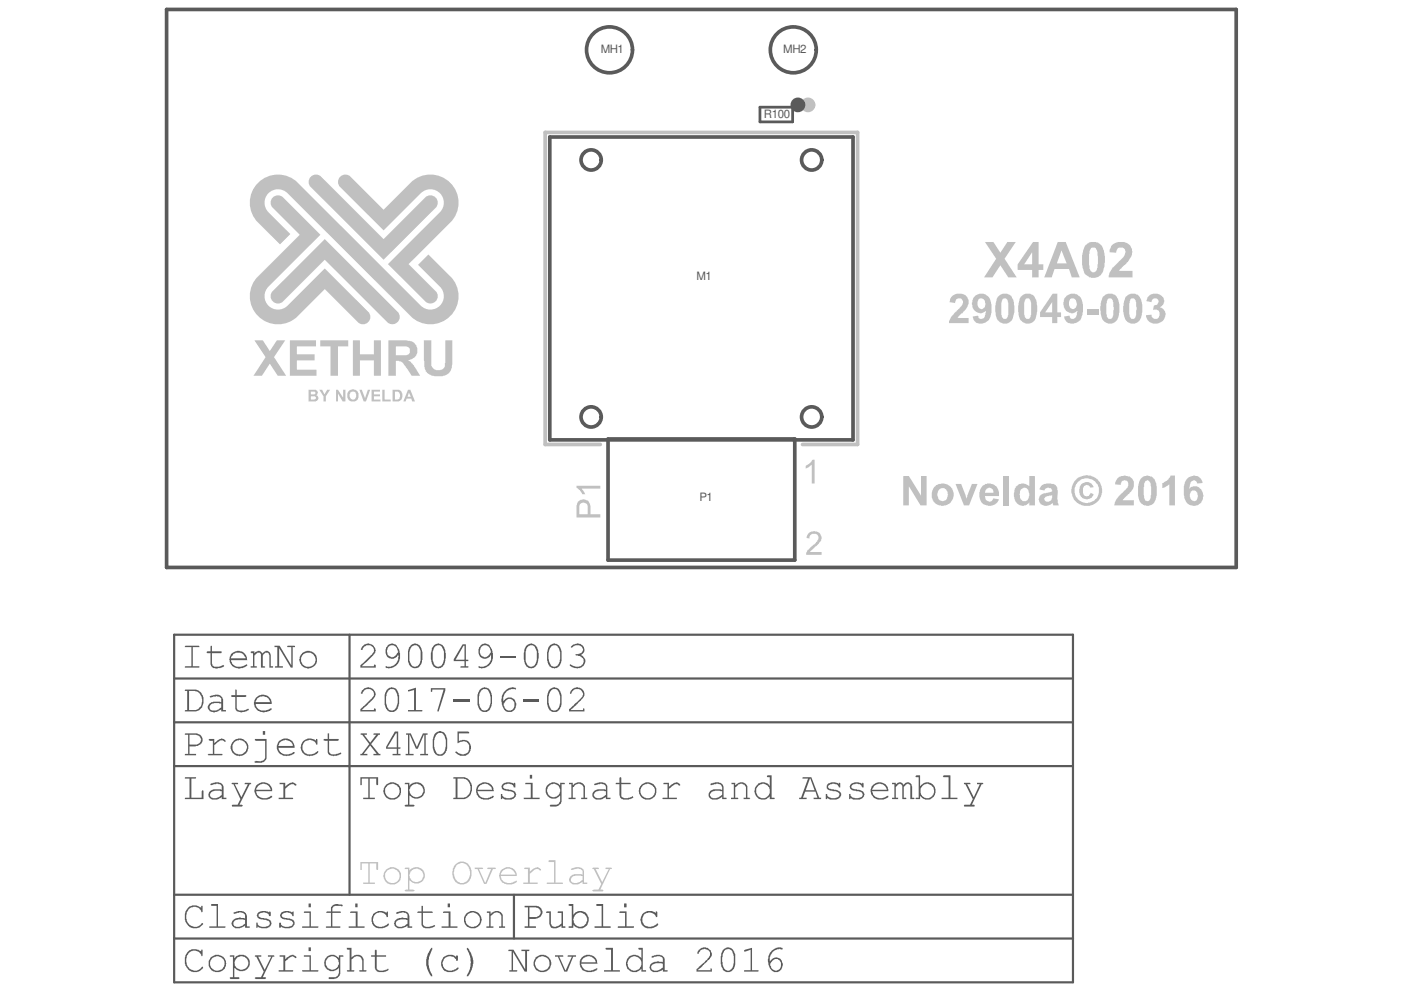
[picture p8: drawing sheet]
<svg xmlns="http://www.w3.org/2000/svg" width="297mm" height="210mm" viewBox="0 0 297 210" stroke-linecap="round" stroke-linejoin="round" font-family="sans-serif">
<defs><g id="words">
<g font-size="2.4" fill="#5a5a5a">
<text x="127.1" y="11.3">MH1</text>
<text x="165.7" y="11.3">MH2</text>
<text x="161.6" y="24.9">R100</text>
<text x="147.4" y="59.3">M1</text>
<text x="148" y="106.1">P1</text>
</g>
</g></defs>
<path d="M36.8 134.3h190.2v73.6h-190.2zM73.9 134.3v55M36.8 152.8h190.2M36.8 143.6h190.2M36.8 162.1h190.2M36.8 198.6h190.2M36.8 189.3h190.2M108.7 189.3v9.3" fill="none" stroke="#5a5a5a" stroke-width=".46"/>
<g fill="#5a5a5a">
<path d="M39.1 164.6l2.4-.1-.1 .2h-.9v4.1h2.2v-1.4l.1-.2h.2l.1 1.9h-4l.1-.3h.9v-4.1h-1z"/>
<path d="M49 165.7h1.4v.2h-.7l1.4 2.8 1.3-2.8h-.6v-.2h1.3v.2h-.3l-2.1 4.4 .7 .1v.2l-.2 .1h-2.1l-.1-.2 .2-.2h1.1l.6-1.2-1.5-3.2h-.3z"/>
<path d="M59.2 165.6h1.1v.9a1.77 1.77 0 0 1 1.9-.9 .44 .44 0 0 1 .4 .6h-.1a1.04 1.04 0 0 0-1.7 .3l-.5 .4v1.9h1.6l.1 .2-3 .1v-.3h.9v-2.9h-.7z"/>
<path d="M49.8 145.9l.3 .1v1.1l2 .1-.2 .3h-1.8v2.3a1.14 1.14 0 0 0 1.7 .4l.6-.3a.21 .21 0 0 1 .2 .3 .21 .21 0 0 1-.3 .1 1.95 1.95 0 0 1-2.4-.1l-.1-2.7-.9-.1 .1-.3h.8z"/>
<path d="M39.2 136.6l3 .1v.2h-1.4v4.1h1.4v.3h-3.1l.1-.3h1.3v-4.1h-1.4z"/>
<path d="M44.5 136.7h.3v1.1l2.1 .1-.1 .3h-2v2.3a1.05 1.05 0 0 0 1.4 .6l1.1-.4a.4 .4 0 0 1 0 .4 .4 .4 0 0 1-.4 .2h-.1a1.96 1.96 0 0 1-2.1-.2l-.2-.5v-2.4h-.7l-.1-.2 .1-.2h.7z"/>
<path d="M53 137.9l.8-.1v.4a.92 .92 0 0 1 .9-.5 .92 .92 0 0 1 .8 .6 1.08 1.08 0 0 1 1.6-.3l.2 .5v2.5h.5v.3h-.8v-2.6a.63 .63 0 0 0-.5-.6 .63 .63 0 0 0-.7 .3l-.2 .3v2.3h.4v.3h-.8v-2.6a.61 .61 0 0 0-.5-.6 .61 .61 0 0 0-.7 .4l-.2 .2v2.3h.5l.1 .2-1.4 .1v-.3h.5v-2.8h-.4z"/>
<path d="M58.1 136.6h1.1l2.4 4.2v-3.9h-.8l-.1-.2h1.7v.2h-.5v4.4h-.4l-2.4-4.2v3.9h.7v.3h-1.6l.1-.3h.4v-4.1h-.6z"/>
<path d="M76.3 155.2h1.3v.3h-.6l1.3 1.7 1.3-1.7h-.6l.1-.3h1.3v.3h-.3l-1.6 1.9 1.7 2.1h.3v.3h-1.5v-.3h.7l-1.4-1.8-1.4 1.8h.8v.3h-1.5v-.3h.3l1.6-2.1-1.5-1.9-.4-.1z"/>
<path d="M85.9 155.2h1l1.3 2.8 1.3-2.8h1v.3h-.4v4h.5v.3h-1.7l.1-.3h.8v-4l-1.4 2.9h-.4l-1.4-2.9v4h.9v.3h-1.7v-.3h.5v-4h-.4z"/>
<path d="M96.8 154.8l2.5 .1v.3h-2.2v1.6a1.87 1.87 0 0 1 2.2 .3l.1 .1a1.63 1.63 0 0 1 0 1.9v.1a1.95 1.95 0 0 1-3.1-.1l.4-.1 .2 .2a1.44 1.44 0 0 0 1.9 .1 1.56 1.56 0 0 0-.1-2.3l-.7-.1-1.2 .3z"/>
<path d="M76.5 146.1a1.67 1.67 0 0 1 1.8-.5 1.67 1.67 0 0 1 1.2 1.4 3.1 3.1 0 0 1-1.2 1.6l-1.8 1.6h2.6l.2-.3 .2 .1v.5h-3.3a1.26 1.26 0 0 1 .8-1.1l1.3-1.2a1.88 1.88 0 0 0 .8-1.6 1.31 1.31 0 0 0-1.3-.8 1.31 1.31 0 0 0-1.2 1l-.3-.1z"/>
<path d="M86.3 146l1.7-.5v4.7h1.3v.3h-3v-.3h1.3v-4.2l-1.1 .3h-.2z"/>
<path d="M91.2 145.6h3v.5l-1.4 4.4h-.3v-.2l1.3-4.4h-2.3v.4l-.3 .1z"/>
<path d="M95.9 148h3.5v.5h-3.5z"/>
<path d="M110.7 148h3.4v.5h-3.4z"/>
<path d="M121 145.9a1.53 1.53 0 0 1 1.8-.3 1.53 1.53 0 0 1 .7 1.8l-.6 .9-2.1 1.9h2.6v-.3h.1l.1 .6h-3.2v-.5l2.1-1.8a1.32 1.32 0 0 0 .5-2.1 1.33 1.33 0 0 0-2.2 .7h-.2v-.3z"/>
<path d="M76.6 136.7a1.58 1.58 0 0 1 2-.4 1.58 1.58 0 0 1 .8 1.8l-2.9 2.9h2.6l.2-.4 .2 .2v.5h-3.3a1.26 1.26 0 0 1 .8-1.2l1.3-1.2a1.88 1.88 0 0 0 .8-1.6 1.31 1.31 0 0 0-1.3-.8 1.31 1.31 0 0 0-1.2 1l-.3-.1z"/>
<path d="M44.5 165.8l.2-.1a2.27 2.27 0 0 1 2.5 .4l.1 2.7h.6v.3h-1v-.5a2.02 2.02 0 0 1-2.6 .3 1.2 1.2 0 0 1 0-1.3 1.2 1.2 0 0 1 1.1-.6l1.5 .1v-.6a.54 .54 0 0 0-.7-.6h-1a.48 .48 0 0 1-.8 0zM44.5 167.8a.89 .89 0 0 0 .4 1 .89 .89 0 0 0 1 0l.4-.1 .6-.5v-.8h-.3a2.18 2.18 0 0 0-2.1 .4z"/>
<path d="M54.1 166.3a1.91 1.91 0 0 1 2.1-.7 1.91 1.91 0 0 1 1.4 1.8h-3.4a.98 .98 0 0 0 .6 1.1 2.08 2.08 0 0 0 2.6-.1 .25 .25 0 0 1 .2 .3 .25 .25 0 0 1-.3 .2 2.68 2.68 0 0 1-3-.3 1.85 1.85 0 0 1-.2-2.3zM54.6 166.3l-.4 .8h3.1a1.56 1.56 0 0 0-1.1-1.2 1.56 1.56 0 0 0-1.6 .4z"/>
<path d="M39.1 146l2.1-.1a2.02 2.02 0 0 1 1.9 2.1v.5a1.98 1.98 0 0 1-1.9 2h-2.1l.1-.3h.4v-4h-.5zM40 146.2v4h1.2a1.92 1.92 0 0 0 1.6-1.6l-.1-.8a1.72 1.72 0 0 0-1.5-1.6z"/>
<path d="M44.3 147.4h.1a2.08 2.08 0 0 1 2.6 .1l.2 .5v2.2h.6v.3h-1v-.5a2.01 2.01 0 0 1-2.5 .4 1.09 1.09 0 0 1-.2-1.1 1.09 1.09 0 0 1 .9-.7h1.8v-.7a1.22 1.22 0 0 0-1.5-.5l-.7 .2h-.2zM44.6 149.1a.78 .78 0 0 0-.1 1 .78 .78 0 0 0 1 .2l.7-.2 .6-.4v-.8h-.3a2.48 2.48 0 0 0-1.9 .2z"/>
<path d="M54.1 147.7a1.92 1.92 0 0 1 2.1-.5 1.92 1.92 0 0 1 1.3 1.8h-3.5a1.89 1.89 0 0 0 3.1 .9h.2a.25 .25 0 0 1 .2 .2 .25 .25 0 0 1-.3 .2l-.1 .1a2.74 2.74 0 0 1-2.9-.4 1.78 1.78 0 0 1-.1-2.3zM54.4 147.8l-.4 .8h3.2a1.68 1.68 0 0 0-2.8-.8z"/>
<path d="M49 138.3l.1-.1a1.97 1.97 0 0 1 2.1-.3 1.97 1.97 0 0 1 1.1 1.8l-3.4 .1a1.58 1.58 0 0 0 2.3 1.2l.5-.1a.44 .44 0 0 1 .6-.2 2.17 2.17 0 0 1-2.3 .7 2.17 2.17 0 0 1-1.5-2zM49.3 138.5l-.4 .8h3a1.65 1.65 0 0 0-2.6-.8z"/>
<path d="M63.3 139.6a1.9 1.9 0 0 1 3.8 0 1.9 1.9 0 0 1-3.8 0zM63.7 139.6a1.55 1.55 0 0 0 3.1 0 1.55 1.55 0 0 0-3.1 0z"/>
<path d="M83.6 154.8h.6v3.3h.5l-.1 .3h-.4v1.1h.5v.3h-1.6v-.3h.8v-1.1h-2.2v-.4zM83.7 155.2l-1.7 2.9h1.9v-2.9z"/>
<path d="M92 155.2a1.42 1.42 0 0 1 1.6-.4 1.42 1.42 0 0 1 .9 1.4v2.4a1.44 1.44 0 0 1-1.5 1.3 1.44 1.44 0 0 1-1.4-1.5v-1.9zM92.4 155.3l-.5 .9-.1 1.5a2.06 2.06 0 0 0 1 1.9 1.22 1.22 0 0 0 1.4-1.4l.1-1.2a1.86 1.86 0 0 0-1-1.9h-.6z"/>
<path d="M81.9 145.9a1.38 1.38 0 0 1 1.4-.4 1.38 1.38 0 0 1 .9 1.1l.2 .5v1.9a1.68 1.68 0 0 1-1.7 1.6 1.76 1.76 0 0 1-1.3-1.9v-1.7zM82.2 146.1l-.4 .7-.1 1.7a2.06 2.06 0 0 0 1 1.8 1.35 1.35 0 0 0 1.3-1.3l.1-1.3a2.81 2.81 0 0 0-.8-1.9h-.7z"/>
<path d="M101.5 145.9a1.46 1.46 0 0 1 1.6-.3 1.46 1.46 0 0 1 .9 1.4l.1 2a1.68 1.68 0 0 1-1.8 1.6 1.76 1.76 0 0 1-1.3-1.9v-1.7zM101.8 146.1l-.4 .7-.1 1.7a1.86 1.86 0 0 0 1 1.8 1.35 1.35 0 0 0 1.4-1.3l.1-1.3a2.82 2.82 0 0 0-.9-1.9h-.7z"/>
<path d="M106.6 146.5a2.27 2.27 0 0 1 2.5-.9v.3a2.15 2.15 0 0 0-2.6 2.6 1.46 1.46 0 0 1 2-.7 1.46 1.46 0 0 1 .5 2.1 1.47 1.47 0 0 1-1.6 .7 1.47 1.47 0 0 1-1.1-1.4 3.7 3.7 0 0 1 .3-2.7zM107.1 148.2l-.1 .1a1.05 1.05 0 0 0-.2 1.3 1.08 1.08 0 0 0 1.3 .7 1.08 1.08 0 0 0 .7-1.3 1.05 1.05 0 0 0-.6-1 1.05 1.05 0 0 0-1.1 .2z"/>
<path d="M116.2 145.9a1.42 1.42 0 0 1 1.6-.4 1.42 1.42 0 0 1 .9 1.4v2.5a1.44 1.44 0 0 1-1.5 1.2 1.44 1.44 0 0 1-1.4-1.4l-.1-2zM116.6 146l-.3 .4-.3 1v1.1a2.06 2.06 0 0 0 1 1.8 1.52 1.52 0 0 0 1.5-1.5v-1.1a1.86 1.86 0 0 0-1-1.9h-.6z"/>
<path d="M82 136.6a1.4 1.4 0 0 1 2.3 .7 2.95 2.95 0 0 1-.7 3.7 2.5 2.5 0 0 1-2 .3 .22 .22 0 0 1 .1-.3 .22 .22 0 0 1 .3 .1 2.03 2.03 0 0 0 2.2-2.6 1.44 1.44 0 0 1-1.9 .7 1.44 1.44 0 0 1-.6-2zM82.2 136.8a1.34 1.34 0 0 0 .4 2.1 .98 .98 0 0 0 1.3-.5 .73 .73 0 0 0 .1-1.1 1.12 1.12 0 0 0-1.8-.5z"/>
<path d="M86.8 136.6a1.46 1.46 0 0 1 1.6-.3 1.46 1.46 0 0 1 .9 1.3v2.1a1.71 1.71 0 0 1-1.5 1.8 1.97 1.97 0 0 1-1.5-2.3v-1.4l.2-.8zM87.1 136.8l-.3 .4-.2 .7v1.3a1.62 1.62 0 0 0 1.2 1.9 1.62 1.62 0 0 0 1.2-1.9v-.8a1.78 1.78 0 0 0-.9-1.9h-.5z"/>
<path d="M91.7 136.6a1.38 1.38 0 0 1 1.5-.3 1.38 1.38 0 0 1 .9 1.1l.2 .8v1.1a2.03 2.03 0 0 1-1.4 2.1h-.1a1.53 1.53 0 0 1-1.5-1.7l-.1-1.6 .2-.9zM91.9 136.9l-.3 .9v1.4a1.67 1.67 0 0 0 .9 1.9 1.19 1.19 0 0 0 1.3-1.3l.1-1.4a2.23 2.23 0 0 0-.7-1.8l-.7-.1z"/>
<path d="M97.9 136.3h.7v3.3h.5l.1 .2-.6 .1v1.1h.5v.3l-1.7-.1 .1-.2h.8v-1.1h-2.3v-.4zM98.1 136.6l-1.7 3h1.9v-3z"/>
<path d="M101.6 136.6a1.4 1.4 0 0 1 2.4 .7 2.95 2.95 0 0 1-.7 3.7 2.5 2.5 0 0 1-2.1 .3 .22 .22 0 0 1 .1-.3 .22 .22 0 0 1 .3 .1 2.03 2.03 0 0 0 2.3-2.6 1.44 1.44 0 0 1-2 .7 1.44 1.44 0 0 1-.6-2zM101.8 136.8a1.4 1.4 0 0 0 .5 2.2 .96 .96 0 0 0 1.3-.7l.2-.2a1.3 1.3 0 0 0-1.7-1.5z"/>
</g>
<path d="M105.8 139h3.3" fill="none" stroke="#5a5a5a" stroke-width=".39"/>
<g fill="#5a5a5a">
<path d="M121 136.6a1.57 1.57 0 0 1 1.6-.4 1.57 1.57 0 0 1 1 1.3l-.2 .8-.5 .3a1.4 1.4 0 0 1 .6 2.3 2.16 2.16 0 0 1-3-.2l.2-.1a1.75 1.75 0 0 0 2.8-.4 1.3 1.3 0 0 0-1.3-1.5h-.3l-.1-.3 .7-.1a.85 .85 0 0 0 .9-.7 .85 .85 0 0 0-.7-1 1.56 1.56 0 0 0-1.7 .4h-.2z"/>
<path d="M39.7 192.2a1.94 1.94 0 0 1 2.6-.2l.3 .1v-.4h.3v1.3l-.2 .1a1.61 1.61 0 0 0-1.8-1.2 1.61 1.61 0 0 0-1.4 1.6v.9a1.77 1.77 0 0 0 1.3 1.7 1.77 1.77 0 0 0 2-.8 .25 .25 0 0 1 .2 .3 .25 .25 0 0 1-.3 .2 2.09 2.09 0 0 1-2.3 .5 2.09 2.09 0 0 1-1.3-2l.1-1.3z"/>
<path d="M44.6 191.4l1.5-.1v4.7h1.6l-.1 .3-3.4-.1 .1-.2h1.5v-4.3h-1.1z"/>
<path d="M54.6 193.1a2.32 2.32 0 0 1 2.3 0l.1-.2h.2l.1 .2v.7h-.3a1.17 1.17 0 0 0-1.5-.6 .55 .55 0 0 0-.7 .2 .55 .55 0 0 0 .2 .7l.5 .1a2.28 2.28 0 0 1 1.9 .8 1.1 1.1 0 0 1-1.3 1.4h-.8l-.8-.4-.1 .3h-.2v-1.1h.2a1.32 1.32 0 0 0 1.5 .9h.3a.94 .94 0 0 0 .9-.6v-.1a.67 .67 0 0 0-.7-.7l-.6-.1a1.71 1.71 0 0 1-1.4-.6l-.1-.3z"/>
<path d="M59.5 193.2a2.13 2.13 0 0 1 2.3-.1l.1-.2h.2v.9h-.2a1.31 1.31 0 0 0-1.1-.8 1.31 1.31 0 0 0-1.2 .8l.2 .3 .4 .1a2.67 2.67 0 0 1 1.9 .5 1.1 1.1 0 0 1 0 1.2 1.1 1.1 0 0 1-1.1 .5h-.8l-.7-.4v.2l-.3 .1-.1-1 .3-.1a1.47 1.47 0 0 0 2.3 .6h.1a.66 .66 0 0 0 .1-.7 .66 .66 0 0 0-.6-.4l-.2-.1a2.28 2.28 0 0 1-1.7-.6l-.1-.4z"/>
<path d="M70.2 191.7h.1a1.96 1.96 0 0 1 2.1-.2l.1 .2-.3 .1a2.02 2.02 0 0 0-1.8 .2l-.1 .9h1.7l.1 .3h-1.8v2.8h1.7v.3l-3.1-.1 .1-.2h1v-2.8h-1v-.2l1-.1v-.9z"/>
<path d="M78.9 193.5a2.14 2.14 0 0 1 2.9-.3l.1-.3 .2 .1v1h-.2a1.51 1.51 0 0 0-2-.8 1.51 1.51 0 0 0-.9 1.9 1.51 1.51 0 0 0 2 .9h.3l.9-.6a.66 .66 0 0 1-.7 .8 1.91 1.91 0 0 1-2.9-1.3v-.8z"/>
<path d="M89.2 191.7h.3v1.2l2.1 .1v.2h-2.1v2.3a1.1 1.1 0 0 0 1.5 .5l.8-.3 .1 .1a.31 .31 0 0 1 0 .3 .31 .31 0 0 1-.3 .1 2.32 2.32 0 0 1-2.1-.1l-.3-.4v-2.5h-.9l.1-.3h.8z"/>
<path d="M103 192.9h.8v.5a1.58 1.58 0 0 1 2.5 0l.1 2.6h.5v.3h-1.3v-.3h.5v-2.1a1.03 1.03 0 0 0-.9-.9 1.03 1.03 0 0 0-1.1 .7l-.3 .1v2.2h.6v.3h-1.5v-.3h.6v-2.8h-.5z"/>
<path d="M39.6 201.5a2.17 2.17 0 0 1 3-.2v-.3h.3v1.2l-.2 .1a1.61 1.61 0 0 0-1.8-1.1 1.61 1.61 0 0 0-1.4 1.5v1a1.77 1.77 0 0 0 1.3 1.7 1.77 1.77 0 0 0 2-.8l.1-.1 .1 .2a2.03 2.03 0 0 1-2.2 1 2.03 2.03 0 0 1-1.6-1.7l-.1-1.4z"/>
<path d="M53.9 202.2h1.4l-.1 .2h-.6l1.4 2.8 1.4-2.8h-.7v-.3l1.4 .1-.1 .2h-.3l-2.1 4.4h.6l.1 .2-.2 .2-2.2-.1 .1-.3h1.2l.6-1.2-1.6-3.2h-.3z"/>
<path d="M59.2 202.1h1.1v.9a1.94 1.94 0 0 1 1.9-.9l.2 .1a.24 .24 0 0 1 .3 .3 .24 .24 0 0 1-.4 .1l-.1-.1a.4 .4 0 0 0-.7 0h-.2l-1 .9v1.9h1.7v.2l-3 .1v-.3h.9v-2.9h-.7z"/>
<path d="M73.4 200.6h1v2a1.56 1.56 0 0 1 2.2-.2l.3 .5v2.4h.6l-.1 .3h-1.4l-.1-.2 .7-.1v-2.1a1.08 1.08 0 0 0-.8-.9 1.08 1.08 0 0 0-1.1 .5l-.3 .2v2.3h.6v.2l-1.5 .1v-.3h.5v-4.3h-.5z"/>
<path d="M79.3 201.1h.4v1h2v.3h-2v2.3a.96 .96 0 0 0 1.5 .6l.6-.1 .2-.2h.2v.3a2.48 2.48 0 0 1-2.6 .1l-.3-.5v-2.5h-.8v-.3h.8z"/>
<path d="M91.2 200.7l.3-.1-.1 .5a5 5 0 0 0 .1 5.3v.2h-.3l-.3-.6a3.9 3.9 0 0 1-.7-2.4v-.6a4.8 4.8 0 0 1 1-2.2z"/>
<path d="M93.7 202.6l.1-.1a2.22 2.22 0 0 1 2.7-.1l.1-.3h.2l.1 1.1a.25 .25 0 0 1-.4 .1 .25 .25 0 0 1 0-.4 1.58 1.58 0 0 0-2.8 .5 1.58 1.58 0 0 0 .7 1.7 1.58 1.58 0 0 0 1.8 0l.8-.4a.54 .54 0 0 1-.5 .7 2.41 2.41 0 0 1-2.8-.3 2.12 2.12 0 0 1 0-2.5z"/>
<path d="M98.9 200.6l.4 .3v.2a4.2 4.2 0 0 1-.2 5.4l-.3 .1v-.2a5.6 5.6 0 0 0 0-5.7z"/>
<path d="M107.5 201.1l1.1-.1 2.5 4.1v-3.9h-.8v-.2h1.7l-.1 .2h-.4v4.4h-.5l-2.5-4.2v3.9h.9v.2l-1.7 .1v-.3h.5v-4.1h-.7z"/>
<path d="M117.4 202.1l1.8 .1-.1 .2h-.8l1.3 2.9 1.4-2.9h-.9v-.2l1.8-.1v.3h-.6l-1.3 3.2h-.6l-1.4-3.2h-.6z"/>
<path d="M128.1 200.7l1.6-.1v4.7h1.5v.3h-3.4v-.3h1.5v-4.3h-1l-.2-.1z"/>
<path d="M147.8 201a1.6 1.6 0 0 1 1.8-.4 1.6 1.6 0 0 1 1 1.5l-.4 .7-1.9 1.9-.7 .5 2.7 .1v-.4h.2l.1 .7h-3.2v-.5l1.9-1.9a1.58 1.58 0 0 0 .7-2.1h-.1a1.3 1.3 0 0 0-2.2 .7h-.2v-.4z"/>
<path d="M157.4 201.1l1.7-.5v4.7h1.4l-.1 .3h-3v-.3h1.4v-4.3l-1.1 .3h-.3z"/>
<path d="M44.1 156.5l1.2-.1 .1 .8a1.57 1.57 0 0 1 2.1-.7l.3 .4a.35 .35 0 0 1-.4 0 .35 .35 0 0 1-.2-.2 1.48 1.48 0 0 0-1.5 .6l-.4 .3v1.9h1.7l.1 .2-3.1 .1v-.3h1v-2.7h-.7z"/>
<path d="M64.1 156.9l.1-.1a2.03 2.03 0 0 1 2.7 0v-.4h.2l.1 1.1h-.2a1.54 1.54 0 0 0-2.8-.3 1.54 1.54 0 0 0 1.4 2.4l.8-.1 .8-.6 .2 .1a1.7 1.7 0 0 1-1.3 .9 2.1 2.1 0 0 1-2.1-.6v-.1a1.8 1.8 0 0 1 .1-2.3z"/>
<path d="M69.3 155.2h.3v1.2l2.1 .1v.2l-.2 .1h-1.9v2.2a1 1 0 0 0 1.5 .5l.9-.3a.21 .21 0 0 1 .2 .3 .21 .21 0 0 1-.3 .1 2.65 2.65 0 0 1-2.3 .1l-.3-.5v-2.4l-.9-.1 .1-.3h.8z"/>
<path d="M111.3 136.6a1.44 1.44 0 0 1 1.5-.3 1.44 1.44 0 0 1 1 1.1l.2 .8-.1 1.6a1.29 1.29 0 0 1-.6 1.2 1.32 1.32 0 0 1-1.4 .3 1.32 1.32 0 0 1-.9-1.1l-.2-.7v-1.4zM111.6 136.9l-.4 .9v1.4a1.67 1.67 0 0 0 1 1.9 1.19 1.19 0 0 0 1.3-1.3l.1-1.4a2.24 2.24 0 0 0-.7-1.8l-.7-.1z"/>
<path d="M116.2 136.6a1.44 1.44 0 0 1 1.6-.3 1.44 1.44 0 0 1 .9 1.3l.1 2.2a1.68 1.68 0 0 1-1.6 1.7 1.97 1.97 0 0 1-1.5-2.3v-1.3zM116.6 136.7l-.3 .4-.3 1v1.1a2.06 2.06 0 0 0 1 1.9 1.52 1.52 0 0 0 1.5-1.6v-1.1a2.06 2.06 0 0 0-1-1.9z"/>
<path d="M49.4 193.2l.2-.1a1.97 1.97 0 0 1 2.5 .4l.1 2.5h.6v.3h-1v-.5a2.02 2.02 0 0 1-2.5 .3 1.17 1.17 0 0 1-.1-1.3 1.17 1.17 0 0 1 1.2-.6l.6-.1 .8 .2v-.5a1.13 1.13 0 0 0-1.4-.6l-.7 .2h-.2zM49.6 194.8a.79 .79 0 0 0-.1 1 .79 .79 0 0 0 .9 .3l.9-.2 .5-.5v-.8h-.2a2.75 2.75 0 0 0-2 .2z"/>
<path d="M65.3 191.2h.5v.8h-.5zM64.3 193l1.5-.1v3.1h1.6l-.1 .3-3.4-.1 .1-.2h1.5v-2.8h-1.2z"/>
<path d="M75.2 191.2h.5v.8h-.5zM74.1 193l1.6-.1v3.1h1.4v.3h-3.3v-.3h1.5v-2.8h-1.2z"/>
<path d="M83.7 193.2l.3-.2a2.3 2.3 0 0 1 2.4 .3l.2 .5v2.2h.6v.3h-1v-.5a1.87 1.87 0 0 1-2.6 .2 .99 .99 0 0 1-.2-1 .99 .99 0 0 1 .9-.7l.7-.2 1.2 .2v-.5a1.04 1.04 0 0 0-1.5-.6h-.2a.48 .48 0 0 1-.8 0zM83.9 194.8a.77 .77 0 0 0-.1 1 .77 .77 0 0 0 .9 .3l.9-.2 .6-.5v-.8h-.2a3 3 0 0 0-2.1 .2z"/>
<path d="M94.7 191.2h.5v.8h-.5zM93.7 193l1.6-.1v3.1h1.5v.3h-3.4v-.3h1.5v-2.8h-1.2z"/>
<path d="M98.7 193.3a1.88 1.88 0 0 1 2.9 .4 1.88 1.88 0 0 1-1.2 2.7 1.89 1.89 0 0 1-2-.9 1.89 1.89 0 0 1 .3-2.2zM98.5 194.6a1.52 1.52 0 0 0 3 0 1.52 1.52 0 0 0-3 0z"/>
<path d="M44.5 202.6l.1-.1a1.88 1.88 0 0 1 3 .4 1.88 1.88 0 0 1-1.2 2.8 1.9 1.9 0 0 1-2-.9 1.9 1.9 0 0 1 .1-2.2zM44.5 203.9a1.5 1.5 0 0 0 3 0 1.5 1.5 0 0 0-3 0z"/>
<path d="M48.6 202.2l1-.1v.6a1.79 1.79 0 0 1 3.1 .4 1.79 1.79 0 0 1-2 2.4l-1.1-.7v2h1l.1 .3-1.9 .1-.2-.2 .1-.2h.6v-4.4h-.6zM49.9 202.9a1.46 1.46 0 0 0 .6 2.2 1.46 1.46 0 0 0 2-1.2 1.46 1.46 0 0 0-1.6-1.6 .98 .98 0 0 0-.9 .6z"/>
<path d="M65.3 200.5h.5v.7h-.5zM64.3 202.1h1.5v3.2h1.6l-.1 .3-3.4-.1 .1-.2h1.5v-2.9h-1.2z"/>
<path d="M69.2 202.3a1.83 1.83 0 0 1 2.5 .4v-.6l1 .1-.1 .2h-.6v3.4a1.54 1.54 0 0 1-1.4 1.4h-1l-.2-.2 .2-.2h1a1 1 0 0 0 1.1-1v-1a1.72 1.72 0 0 1-2.2 .5 1.72 1.72 0 0 1-.8-2.2zM69.2 202.8a1.41 1.41 0 0 0 .5 2.2 1.41 1.41 0 0 0 2-1.1 1.41 1.41 0 0 0-1.6-1.6 .76 .76 0 0 0-.8 .5z"/>
<path d="M112.9 203.9a1.86 1.86 0 0 1 3.7 0 1.86 1.86 0 0 1-3.7 0zM113.2 203.9a1.51 1.51 0 0 0 3 0 1.51 1.51 0 0 0-3 0z"/>
<path d="M123.2 202.5a1.89 1.89 0 0 1 3.1 1l.1 .4h-3.4a1.67 1.67 0 0 0 2.2 1.4l1.1-.4a.45 .45 0 0 1-.5 .6 2.14 2.14 0 0 1-2.8-.7 1.83 1.83 0 0 1 .2-2.3zM123.5 202.7l-.5 .9h3a1.59 1.59 0 0 0-2.5-.9z"/>
<path d="M133 202.4a1.83 1.83 0 0 1 2.7 .4v-1.8h-.5l-.2-.2 .1-.2h.9v4.7h.7v.3h-1v-.7a1.8 1.8 0 0 1-2.6 .4 1.8 1.8 0 0 1-.2-2.7zM132.8 203.9a1.47 1.47 0 0 0 2.9 0 1.47 1.47 0 0 0-2.9 0z"/>
<path d="M137.9 202.3l.2-.1a2.27 2.27 0 0 1 2.4 .4l.1 2.7 .7 .1-.1 .2h-1v-.5a2.02 2.02 0 0 1-2.5 .3 1.21 1.21 0 0 1 .8-1.9l.9-.1 .8 .2v-.6a1.04 1.04 0 0 0-1.4-.6l-.9 .2zM138 204.1a.77 .77 0 0 0-.1 1 .77 .77 0 0 0 .9 .3l.6-.1 .8-.6v-.8l-1.4-.1z"/>
<path d="M153.1 200.9a1.4 1.4 0 0 1 1.5-.3 1.4 1.4 0 0 1 .8 1.2l.1 2.3a1.54 1.54 0 0 1-2 1.5h-.1a1.78 1.78 0 0 1-.8-1.4l-.1-1.9 .1-.6zM153.4 201.1l-.5 .8-.1 1.6a2.8 2.8 0 0 0 .8 1.8 1.24 1.24 0 0 0 1.6-1.3v-1.9a1.27 1.27 0 0 0-.9-1.2l-.3-.1z"/>
<path d="M163.3 201.1a2.03 2.03 0 0 1 2.2-.5 .21 .21 0 0 1 0 .3 .21 .21 0 0 1-.3 0 2.13 2.13 0 0 0-2.3 2.5v.1a1.51 1.51 0 0 1 2.1-.7 1.68 1.68 0 0 1-.7 2.9 .86 .86 0 0 1-1-.3 3.1 3.1 0 0 1 0-4.3zM163.4 203.2l-.1 .1a1.16 1.16 0 0 0 .1 1.7 1.16 1.16 0 0 0 1.7-.2 1.26 1.26 0 0 0-1.2-1.9z"/>
<path d="M39.1 155.3l2.2-.1a1.34 1.34 0 0 1 1.5 .7 1.34 1.34 0 0 1-.4 1.6l-1 .4h-1.3v1.6h1.4v.3h-2.4l.1-.3h.6v-4h-.7zM40.1 155.5v2h1.1a1.05 1.05 0 0 0 1.3-.9 1.05 1.05 0 0 0-1.2-1.1z"/>
<path d="M48.8 158.2a1.86 1.86 0 0 1 3.7 0 1.86 1.86 0 0 1-3.7 0zM49.6 157.1a1.53 1.53 0 0 0 .2 2.3 1.53 1.53 0 0 0 2.2-.6 1.53 1.53 0 0 0-.9-2.1h-.9z"/>
<path d="M55.6 154.7h.5v.8h-.5zM53.9 156.4h2.5v3.7a1.33 1.33 0 0 1-1.3 1.3h-1.2l-.1-.2 .3-.2 1.1 .1 .4-.2a.7 .7 0 0 0 .5-.8v-3.3h-2l-.2-.1z"/>
<path d="M59 156.9a2.11 2.11 0 0 1 2.2-.4 1.73 1.73 0 0 1 1.1 1.3v.4h-3.4a1.89 1.89 0 0 0 3 1 .23 .23 0 0 1 .3-.1 .23 .23 0 0 1 .2 .2 .23 .23 0 0 1-.3 .2 2.22 2.22 0 0 1-3.4-.9l-.1-.9zM59.3 157.1l-.4 .7h3.1a1.63 1.63 0 0 0-2.7-.7z"/>
</g>
<g fill="none" stroke="#5a5a5a" stroke-width=".78">
<path d="M35.2 2h226.3v118.1h-226.3z"/>
<circle cx="129" cy="10.5" r="4.9"/>
<circle cx="167.8" cy="10.5" r="4.9"/>
<circle cx="125.1" cy="33.8" r="2.14"/>
<circle cx="171.7" cy="33.8" r="2.14"/>
<circle cx="125.1" cy="88.2" r="2.14"/>
<circle cx="171.7" cy="88.2" r="2.14"/>
</g>
<g fill="#c0c0c0">
<path d="M71.8 37.6a1.54 1.54 0 0 1 2.4-.2l7 7 5.7-5.7a5.9 5.9 0 0 1 8.4 0 5.9 5.9 0 0 1 0 8.4l-8.9 8.8 5.7 5.7a1.55 1.55 0 0 1 .1 2.2 1.55 1.55 0 0 1-2.2 0l-7.9-7.9 11-11a2.85 2.85 0 0 0 0-4 2.85 2.85 0 0 0-4.1 0l-7.8 7.9-9.2-9.2a1.5 1.5 0 0 1-.2-2z"/>
<path d="M65.5 37.6a1.54 1.54 0 0 1 2.4-.2l13.3 13.2 8.8-8.8a1.55 1.55 0 0 1 2.1 0 1.55 1.55 0 0 1 0 2.2l-10.9 11-15.4-15.4a1.5 1.5 0 0 1-.3-2z"/>
<path d="M57.5 61.8l11.2-11.2 15.4 15.4a1.55 1.55 0 0 1 0 2.2 1.55 1.55 0 0 1-2.2 0l-13.2-13.2-8.8 8.8a1.56 1.56 0 0 1-2.1 .1 1.56 1.56 0 0 1-.3-2.1z"/>
<path d="M57.7 41.8a1.48 1.48 0 0 1 2.2 0l7.9 7.9-11 11a2.85 2.85 0 0 0 0 4 2.85 2.85 0 0 0 4 0l7.9-7.9 9.2 9.2a1.55 1.55 0 0 1 0 2.2 1.55 1.55 0 0 1-2.2 0l-7-7-5.7 5.7a5.9 5.9 0 0 1-8.4 0 5.9 5.9 0 0 1 0-8.4l8.8-8.8-5.7-5.7a1.47 1.47 0 0 1 0-2.2z"/>
<path d="M54.2 39.1a5.9 5.9 0 0 1 8.8-.4l26 26a2.85 2.85 0 0 0 4.1 0 2.85 2.85 0 0 0 0-4l-4.7-4.7 2.2-2.2 4.7 4.7a5.9 5.9 0 0 1 0 8.4 5.9 5.9 0 0 1-8.4 0l-26.1-26a2.85 2.85 0 0 0-4 0 2.85 2.85 0 0 0 0 4l4.6 4.6-2.2 2.2-4.6-4.6a5.9 5.9 0 0 1-.4-8z"/>
</g>
<path d="M127 94h-11.7v-66h66.1v66h-11.6" fill="none" stroke="#c0c0c0" stroke-width=".78"/>
<g fill="#c0c0c0">
<path d="M122 102.8h5v.6h-3.9l.7 1.2h-.6l-.5-.9-.7-.5z"/>
<path d="M170.9 113.1a1.71 1.71 0 0 1 2.6-.1 1.51 1.51 0 0 1-.4 2.1l-1.8 1.7h2.5v.6l-3.2-.1a1.97 1.97 0 0 1 1-1.6l.3-.3a2.55 2.55 0 0 0 1.3-1.7 1 1 0 0 0-1.1-.7 1 1 0 0 0-.8 .9l-.6-.1z"/>
<path d="M170.5 98.6l.9-.6 .5-.7h.4v5h-.6v-3.9l-.5 .4-.7 .3z"/>
<path d="M191.1 100.7h1.2l2.6 4.2v-4.2h1.1v6.2h-1.2l-2.5-4v4h-1.2z"/>
<path d="M202.2 102.4h1.1l1.1 3.1 1.2-3.1h1.2l-1.8 4.5h-1.1z"/>
<path d="M212.3 100.7h1.2v6.2h-1.2z"/>
<path d="M236.4 101.2l.1-.1a2.16 2.16 0 0 1 3.1 .3 2.4 2.4 0 0 1-.9 3.2l-1.2 1.3h2.4v1h-4.2a4.4 4.4 0 0 1 2-2.8v-.1a1.65 1.65 0 0 0 .8-2.2 .89 .89 0 0 0-.9 0 .89 .89 0 0 0-.5 .8l-1.2-.1v-.4z"/>
<path d="M245.9 102.2a3.4 3.4 0 0 0 1.8-1.6h.9v6.3h-1.2v-4.5l-.9 .7-.6 .2z"/>
<path d="M115.5 193l1-.1v2.4a.88 .88 0 0 0 .6 .8 .88 .88 0 0 0 .9-.2l.8-.6v-2.1h-.8v-.3h1.1v3.1h.5v.3h-.8v-.5a1.87 1.87 0 0 1-2.3 .4l-.3-.7v-2.3h-.7z"/>
<path d="M126.1 191.4l1.5-.1v4.7h1.6v.3h-3.4v-.3h1.5v-4.3h-1l-.2-.1z"/>
<path d="M135.9 193.5a2.18 2.18 0 0 1 2.9-.3v-.3l.3 .1v.9a.35 .35 0 0 1-.4 0 .35 .35 0 0 1-.1-.3 1.55 1.55 0 0 0-2.7 .7 1.55 1.55 0 0 0 2.2 1.7l.8-.4 .1-.2a.25 .25 0 0 1 .3 .3 .25 .25 0 0 1-.3 .2 2.46 2.46 0 0 1-3 0 1.93 1.93 0 0 1-.1-2.4z"/>
<path d="M76.2 182.4h3.8l-.1 1.7-.3-.1v-1.3h-1.4v4h1.1v.3h-2.5v-.3h1.1v-4h-1.4v1.4h-.3z"/>
<path d="M100.4 183.6l1.8 .1-.1 .2h-.8l1.3 2.8 1.3-2.8h-.8v-.2l1.7-.1 .1 .3h-.6l-1.4 3.1h-.5l-1.4-3.1h-.6z"/>
<path d="M111 183.6h1.1v.9a2.09 2.09 0 0 1 1.8-1l.6 .5a.25 .25 0 0 1-.3 .2 .25 .25 0 0 1-.2-.2 1.23 1.23 0 0 0-1.5 .6l-.4 .3v1.8h1.7v.2l-3.1 .1v-.3h1v-2.8h-.8z"/>
<path d="M116 182.1l1.5-.1v4.7h1.5v.3l-3.4-.1 .1-.2h1.5v-4.3h-1.1z"/>
<path d="M125.3 183.7h1.4v.2h-.7l1.4 2.7 1.4-2.7h-.7v-.2h1.4l-.1 .2h-.3l-2.1 4.3h.5l.2 .2-.2 .2-2.2-.1v-.2l.3-.1h1l.6-1.2-1.6-3.1h-.3z"/>
<path d="M67.6 82.5h.5l.5 1 .6-1h.6l-.9 1.4v1h-.5v-1z"/>
<path d="M71.1 82.5h.4l1.1 1.7v-1.7h.5v2.4h-.6l-1-1.6v1.6h-.4z"/>
<path d="M76 82.5h.5l.7 1.7 .6-1.7h.5l-.9 2.4h-.5z"/>
<path d="M78.6 82.5h1.8v.4h-1.3v.6h1.3v.4h-1.3v.6h1.4v.4h-1.9z"/>
<path d="M80.9 82.5h.5v2h1.3v.4h-1.8z"/>
<path d="M208.4 51.2h1.8l1.4 2.3 1.5-2.3h1.8l-2.4 3.6 2.6 3.9h-1.8l-1.7-2.6-1.6 2.6h-1.8l2.6-3.9z"/>
<path d="M235.5 51.6a2.97 2.97 0 0 1 3.7 .5 2.64 2.64 0 0 1-.5 3.1l-2 2.1h2.9v1.4h-5a5.7 5.7 0 0 1 2.3-3.6 2.12 2.12 0 0 0 1.1-2.3 1.04 1.04 0 0 0-1.2-.4 1.04 1.04 0 0 0-.7 1.1l-1.4-.1 .2-.7a1.21 1.21 0 0 1 .6-1z"/>
<path d="M201.3 62.8a2.29 2.29 0 0 1 3.4 .2 2.63 2.63 0 0 1-.9 2.9l-1.2 1.4h2.3v1.1h-4.1a4.7 4.7 0 0 1 1.7-2.7l.1-.1a2.77 2.77 0 0 0 1.1-1.9 .87 .87 0 0 0-1-.5 .87 .87 0 0 0-.6 .9l-1.2-.2z"/>
<path d="M230 65.5h2.4v1.2h-2.4z"/>
<path d="M242.8 62.9a1.94 1.94 0 0 1 2.1-.8 1.94 1.94 0 0 1 1.4 1.8l-.2 .5-.7 .6a1.69 1.69 0 0 1 1.2 1.7 1.69 1.69 0 0 1-1.3 1.6 1.93 1.93 0 0 1-2.8-1.6l1.1-.1a.86 .86 0 0 0 1 .9 .86 .86 0 0 0 .7-1.1 .89 .89 0 0 0-.4-.8 .89 .89 0 0 0-1 0l.2-1a.79 .79 0 0 0 .9-.5 .79 .79 0 0 0-.4-1l-.6 .1a.56 .56 0 0 0-.4 .7l-1-.2z"/>
<path d="M53.8 72h1.8l1.5 2.3 1.5-2.3h1.7l-2.3 3.6 2.5 3.9h-1.7l-1.7-2.6-1.7 2.6h-1.8l2.6-3.9z"/>
<path d="M61.3 72h5.6v1.3h-4.1v1.7h3.8v1.3h-3.8v1.9h4.2v1.3h-5.7z"/>
<path d="M67.7 72h6v1.3h-2.2v6.2h-1.6v-6.2h-2.2z"/>
<path d="M74.7 72h1.4v3h3v-3h1.5v7.5h-1.5v-3.2h-3v3.2h-1.4z"/>
<path d="M89.7 72h1.6v5.4a1.64 1.64 0 0 0 2.8 .1l.1-5.5h1.5v4.2a3.6 3.6 0 0 1-.7 2.7 4.1 4.1 0 0 1-3.8 .5 2.61 2.61 0 0 1-1.4-2.9z"/>
<path d="M122.3 106.1a1.54 1.54 0 0 1 1.7-.3 1.54 1.54 0 0 1 .9 1.5v1.5h2.1v.7h-5v-2.6zM122.8 106.6l-.2 .3v1.9h1.7v-1.8a.93 .93 0 0 0-1.5-.4z"/>
<path d="M197.7 103a2.42 2.42 0 0 1 3.8 .4 2.39 2.39 0 0 1-1 3.3 2.39 2.39 0 0 1-3.3-1.1 2.78 2.78 0 0 1 .5-2.6zM198.5 103.8a1.59 1.59 0 0 0 .8 2.3h.1a1.23 1.23 0 0 0 1.1-1.5 1.07 1.07 0 0 0-.6-1.2 1.07 1.07 0 0 0-1.3 .3z"/>
<path d="M207.8 102.9a2.16 2.16 0 0 1 2.5-.3 2.16 2.16 0 0 1 1 2.4h-2.9a.97 .97 0 0 0 .5 .9 .97 .97 0 0 0 1.1 0l.2-.4 1.1 .2a2.25 2.25 0 0 1-3.4 .8 2.92 2.92 0 0 1-.1-3.6zM208.7 103.5l-.3 .8h1.8a.89 .89 0 0 0-.5-1 .89 .89 0 0 0-1 .2z"/>
<path d="M215.1 102.8a1.91 1.91 0 0 1 2.7 .1v-2.2h1.2v6.2h-1.2v-.7a1.73 1.73 0 0 1-2 .7 1.73 1.73 0 0 1-1.2-1.6 4.1 4.1 0 0 1 .4-2.4zM215.9 103.7l-.1 .7a1.42 1.42 0 0 0 .7 1.7 1.19 1.19 0 0 0 1.3-1.1v-.6a1.17 1.17 0 0 0-1.2-1.2z"/>
<path d="M220.2 102.9a2.79 2.79 0 0 1 3.2-.2l.3 .5 .1 .6-.1 1.9 .3 1.2h-1.2l-.1-.5a1.81 1.81 0 0 1-2.8-.1 1.3 1.3 0 0 1 0-1.4 1.3 1.3 0 0 1 1.3-.5l1.2-.3a.44 .44 0 0 0 .2-.4 .44 .44 0 0 0-.3-.4h-.1a.97 .97 0 0 0-1.3 .5l-1-.2zM221.2 105.1a.63 .63 0 0 0-.1 .9 .63 .63 0 0 0 .9 .1l.3-.1 .2-.3 .1-.9z"/>
<path d="M226.6 103.8a3.3 3.3 0 0 1 6.6 0 3.3 3.3 0 0 1-6.6 0zM227.3 103.8a2.6 2.6 0 0 0 5.2 0 2.6 2.6 0 0 0-5.2 0zM228.7 102.5a1.54 1.54 0 0 1 2.7 .6l-.7 .1a.86 .86 0 0 0-1.1-.5 .86 .86 0 0 0-.5 1.2 .82 .82 0 0 0 .6 1 .82 .82 0 0 0 1-.6l.7 .3a1.6 1.6 0 0 1-1.9 .9 1.6 1.6 0 0 1-1.2-1.8l.1-.7z"/>
<path d="M241.4 101.2a1.91 1.91 0 0 1 2.1-.4 1.91 1.91 0 0 1 1.1 1.9 4.5 4.5 0 0 1-.7 3.9 1.93 1.93 0 0 1-3-1.3l-.1-.5a6 6 0 0 1 .6-3.6zM242.3 101.9l-.3 1.2 .1 1.9a.79 .79 0 0 0 .9 1 2.82 2.82 0 0 0 .5-2.1v-.9a1.4 1.4 0 0 0-.7-1.4z"/>
<path d="M251.1 101.3a2.28 2.28 0 0 1 2.6-.4l.4 .4 .3 .9-1.1 .1a.74 .74 0 0 0-.8-.7 .74 .74 0 0 0-.7 .8l-.2 1a1.67 1.67 0 0 1 1.9-.4 1.67 1.67 0 0 1 1 1.6 1.96 1.96 0 0 1-1 2.2 1.96 1.96 0 0 1-2.5-.6 5.7 5.7 0 0 1 0-4.8zM251.9 104a1.34 1.34 0 0 0 .7 2.1 1.21 1.21 0 0 0 .5-2l-.3-.3h-.6z"/>
<path d="M111 191.7h2.2a1.34 1.34 0 0 1 1.6 1.2 1.34 1.34 0 0 1-1.4 1.4l-1.4 .1v1.6h1.4v.3h-2.4v-.3h.7v-4h-.7zM112 192v2h1.1a1.06 1.06 0 0 0 1.1-.5 1.06 1.06 0 0 0-.1-1.2l-.7-.3z"/>
<path d="M120.3 191.4l1-.1v2.3a1.8 1.8 0 0 1 2.7-.4 1.8 1.8 0 0 1 0 2.7 1.8 1.8 0 0 1-2.7-.3v.7l-1-.1 .1-.2h.6v-4.3h-.5l-.2-.1zM121.6 193.7v.1a1.46 1.46 0 0 0 .3 2 1.46 1.46 0 0 0 2-.3 1.46 1.46 0 0 0-.3-2 1.34 1.34 0 0 0-2 .2z"/>
<path d="M132 191.2h.5v.8h-.5zM131.1 193l1.4-.1v3.1h1.6l-.1 .3-3.3-.1 .1-.2h1.4v-2.8h-1.1z"/>
<path d="M81.7 184a1.89 1.89 0 0 1 2-.4 1.89 1.89 0 0 1 1.1 1.8 1.31 1.31 0 0 1-.5 1.2 1.88 1.88 0 0 1-2.6 0 1.88 1.88 0 0 1 0-2.6zM81.4 185.3a1.55 1.55 0 0 0 3.1 0 1.55 1.55 0 0 0-3.1 0z"/>
<path d="M85.6 183.7l1-.1v.6a1.8 1.8 0 0 1 2.7-.3 1.8 1.8 0 0 1-.1 2.7 2 2 0 0 1-2.6-.3v1.9h.9l.2 .1v.2l-2 .1-.1-.3 .7-.1v-4.3h-.7zM86.7 185.2a1.45 1.45 0 0 0 2.9 0 1.45 1.45 0 0 0-2.9 0z"/>
<path d="M96.3 182.9h.1a1.98 1.98 0 0 1 2.1-.4 1.98 1.98 0 0 1 1.2 1.8 2.29 2.29 0 0 1-1.7 2.8 2.19 2.19 0 0 1-2.2-2.8v-.5zM96.5 183.2v.1a2.28 2.28 0 0 0 .1 3 1.58 1.58 0 0 0 1.7 .4 1.58 1.58 0 0 0 1.1-1.4l.1-.9a2.21 2.21 0 0 0-1.6-1.8l-.9 .2z"/>
<path d="M105.9 184.3a1.92 1.92 0 0 1 1.9-.8 1.92 1.92 0 0 1 1.5 1.5v.4h-3.3a1.75 1.75 0 0 0 2.5 1.2l.6-.2h.2l.1 .1a2.65 2.65 0 0 1-3.2 .1 2.09 2.09 0 0 1-.3-2.3zM106.3 184.4l-.3 .7h3a1.59 1.59 0 0 0-1.1-1.2 1.59 1.59 0 0 0-1.6 .5z"/>
<path d="M120.8 183.9l.2-.1a1.95 1.95 0 0 1 2.5 .3v2.6h.7v.3h-.9v-.5a1.87 1.87 0 0 1-2.6 .2 1.07 1.07 0 0 1 .7-1.6h1.9v-.6a1.19 1.19 0 0 0-1.6-.6l-.6 .2h-.2zM121 185.7a.77 .77 0 0 0 0 .9 .77 .77 0 0 0 .9 .2l.8-.2 .6-.4v-.8h-.3a2.32 2.32 0 0 0-2 .3z"/>
<path d="M65.3 82.5h1a.66 .66 0 0 1 .9 .3 .66 .66 0 0 1-.3 .9 .69 .69 0 0 1 .4 .8 .69 .69 0 0 1-.9 .4h-1.1zM65.8 82.9v.6h.5a.36 .36 0 0 0 .5-.4 .36 .36 0 0 0-.6-.2zM65.8 83.9v.6h.7a.36 .36 0 0 0 .4-.4 .36 .36 0 0 0-.5-.2z"/>
<path d="M73.6 83a1.26 1.26 0 0 1 2.1-.1v.3a1.21 1.21 0 0 1-.7 1.7 1.21 1.21 0 0 1-1.5-1.1zM74.2 83l-.2 .4v.6a.71 .71 0 0 0 .8 .6 .71 .71 0 0 0 .6-.9 .75 .75 0 0 0-.4-.8 .75 .75 0 0 0-.8 .1z"/>
<path d="M83.1 82.5h.8a1.23 1.23 0 0 1 1.1 1.8l-.6 .6h-1.3zM83.6 82.9v1.6h.3a.74 .74 0 0 0 .7-.4 .74 .74 0 0 0-.1-.7 .54 .54 0 0 0-.7-.5z"/>
<path d="M86.3 82.5h.5l1 2.4h-.6l-.2-.6h-1l-.2 .6h-.5zM86.5 83.1l-.3 .9h.7z"/>
<path d="M218.6 51.2h1.1v4.7h1v1.2h-1v1.6h-1.3v-1.6h-3.1v-1.2zM218.4 53.4l-1.7 2.5h1.7z"/>
<path d="M223.8 51.2h1.7l2.9 7.5h-1.6l-.6-1.8h-3.1l-.6 1.8h-1.6zM224.6 53l-1 2.7h2.1z"/>
<path d="M229.7 51.8a2.27 2.27 0 0 1 2.5-.5 2.27 2.27 0 0 1 1.4 2.1 6.6 6.6 0 0 1-.4 4.4 2.25 2.25 0 0 1-3.9-.2 7.5 7.5 0 0 1 .4-5.8zM230.8 52.5l-.3 .6-.1 .7 .1 2.5a1.05 1.05 0 0 0 .9 1.3 1.06 1.06 0 0 0 .8-1.2l.1-1.6a3.9 3.9 0 0 0-.4-2.2l-.2-.2z"/>
<path d="M206.2 62.6a2.19 2.19 0 0 1 2.4-.2 2.19 2.19 0 0 1 1.2 2 4.6 4.6 0 0 1-.7 3.5 2.14 2.14 0 0 1-3 0l-.3-.9 1.1-.2a.74 .74 0 0 0 .8 .7 .74 .74 0 0 0 .7-.8l.2-.9a1.79 1.79 0 0 1-1.9 .3 1.79 1.79 0 0 1-1.1-1.7l.1-.9zM207 63.3a1.38 1.38 0 0 0 .7 2.1 1.2 1.2 0 0 0 .8-1.1 1.2 1.2 0 0 0-.8-1.2h-.4z"/>
<path d="M211.2 62.6a1.85 1.85 0 0 1 2-.4 1.85 1.85 0 0 1 1.2 1.5 5.3 5.3 0 0 1-.5 4.3 1.98 1.98 0 0 1-2.2 .2 1.98 1.98 0 0 1-1-2 6.5 6.5 0 0 1 .4-3.5zM212.1 63.2a7.3 7.3 0 0 0-.2 3.6 .65 .65 0 0 0 .7 .7 .65 .65 0 0 0 .6-.8l.1-1.5a2.19 2.19 0 0 0-.5-2.1z"/>
<path d="M216 62.7a1.88 1.88 0 0 1 1.9-.5 1.88 1.88 0 0 1 1.3 1.5 5.3 5.3 0 0 1-.4 4.3 1.97 1.97 0 0 1-2.3 .2 1.97 1.97 0 0 1-1-2 6.5 6.5 0 0 1 .5-3.5zM217 63.2a7.3 7.3 0 0 0-.2 3.6 .65 .65 0 0 0 .7 .7 .65 .65 0 0 0 .6-.8l.1-1.4a2.7 2.7 0 0 0-.3-1.9l-.2-.3z"/>
<path d="M222.7 62.2h1v3.9h.8v1h-.8v1.3h-1.1v-1.3h-2.6v-1zM222.6 63.9l-1.5 2.2h1.5z"/>
<path d="M225.6 62.6a2.06 2.06 0 0 1 2.2-.3 2.06 2.06 0 0 1 1.2 1.9 5.5 5.5 0 0 1-.6 3.7 2.04 2.04 0 0 1-3.1-.3l-.2-.6 1.2-.1a.75 .75 0 0 0 .8 .6 .75 .75 0 0 0 .6-.8l.2-.9a1.81 1.81 0 0 1-2 .2 1.81 1.81 0 0 1-.9-1.9l.2-1zM226.4 63.3a1.57 1.57 0 0 0 .3 2 .91 .91 0 0 0 .9-.3 .91 .91 0 0 0 .1-1 .82 .82 0 0 0-.4-.8 .82 .82 0 0 0-.9 .1z"/>
<path d="M233.4 62.7a1.86 1.86 0 0 1 1.9-.5 1.86 1.86 0 0 1 1.3 1.5 5.3 5.3 0 0 1-.5 4.3 1.97 1.97 0 0 1-2.1 .3 1.97 1.97 0 0 1-1.1-1.8 7.8 7.8 0 0 1 .5-3.8zM234.4 63.3l-.3 .9 .1 2.4a.66 .66 0 0 0 .5 .9 .66 .66 0 0 0 .7-.7l.2-1.3-.1-1.4a.79 .79 0 0 0-1-.9z"/>
<path d="M238.2 62.7a1.86 1.86 0 0 1 2-.5 1.86 1.86 0 0 1 1.3 1.5 5.3 5.3 0 0 1-.5 4.3 1.84 1.84 0 0 1-2 .4 1.84 1.84 0 0 1-1.2-1.7 6.8 6.8 0 0 1 .4-4zM239.2 63.2l-.3 1 .1 2.4a.66 .66 0 0 0 .5 .9 .66 .66 0 0 0 .8-.7l.2-1.3-.1-1.4a.83 .83 0 0 0-.3-.8 .83 .83 0 0 0-.9-.1z"/>
<path d="M82.2 72h3.1a3 3 0 0 1 2.8 1.1 2.16 2.16 0 0 1-1.8 3.2l1 .6 1.6 2.6h-1.8l-1.3-2a2.06 2.06 0 0 0-2.1-1.1v3.1h-1.5zM83.7 73.3v1.9h1.2a1.63 1.63 0 0 0 1.8-.6 1.07 1.07 0 0 0-.3-1.1 1.07 1.07 0 0 0-1.2-.2z"/>
</g>
<circle cx="170.9" cy="22.2" r=".78" fill="none" stroke="#c0c0c0" stroke-width="1.6"/>
<path d="M160.8 22.7h6.9v3.1h-6.9z" fill="none" stroke="#5a5a5a" stroke-width=".58"/>
<path d="M116.3 29h64.2v64.1h-64.2zM128.6 92.9h39.5v25.6h-39.5z" fill="none" stroke="#5a5a5a" stroke-width=".78"/>
<g fill="#5a5a5a">
<path d="M115.5 193l1-.1v2.4a.88 .88 0 0 0 .6 .8 .88 .88 0 0 0 .9-.2l.8-.6v-2.1h-.8v-.3h1.1v3.1h.5v.3h-.8v-.5a1.87 1.87 0 0 1-2.3 .4l-.3-.7v-2.3h-.7z"/>
<path d="M126.1 191.4l1.5-.1v4.7h1.6v.3h-3.4v-.3h1.5v-4.3h-1l-.2-.1z"/>
<path d="M135.9 193.5a2.18 2.18 0 0 1 2.9-.3v-.3l.3 .1v.9a.35 .35 0 0 1-.4 0 .35 .35 0 0 1-.1-.3 1.55 1.55 0 0 0-2.7 .7 1.55 1.55 0 0 0 2.2 1.7l.8-.4 .1-.2a.25 .25 0 0 1 .3 .3 .25 .25 0 0 1-.3 .2 2.46 2.46 0 0 1-3 0 1.93 1.93 0 0 1-.1-2.4z"/>
<path d="M76.2 164.5h3.8l-.1 1.6-.3-.1v-1.3h-1.4v4.1h1.1v.3h-2.5v-.3h1.1v-4.1h-1.4v1.4h-.3z"/>
<path d="M106.2 166.1a1.95 1.95 0 0 1 2.4-.3l.1-.2 .3 .1v.9a.4 .4 0 0 1-.5-.5 1.56 1.56 0 0 0-2 .2 .77 .77 0 0 0 1 .7 1.91 1.91 0 0 1 1.6 .9 1.06 1.06 0 0 1-1.2 1.3h-1l-.6-.4v.2l-.3 .1v-1.1h.2a1.48 1.48 0 0 0 2.3 .6 .58 .58 0 0 0 .3-.7 .58 .58 0 0 0-.7-.4l-.2-.1a2.28 2.28 0 0 1-1.7-.6z"/>
<path d="M120.4 165.6h.8v.5a1.42 1.42 0 0 1 1.4-.6 1.42 1.42 0 0 1 1.1 1.1v2.2h.5v.3h-1.2v-.3h.5v-2.1a1.03 1.03 0 0 0-.9-.9 1.03 1.03 0 0 0-1.1 .6l-.3 .2v2.2h.6v.3h-1.5v-.3h.6v-2.9h-.5z"/>
<path d="M131.1 164.6h.3v1l2 .1v.2h-2v2.3a.96 .96 0 0 0 1.5 .6l.9-.3a.29 .29 0 0 1 .1 .4 .29 .29 0 0 1-.4 .1 2.54 2.54 0 0 1-2.1-.1l-.3-.6v-2.4h-.8l.1-.3h.7z"/>
<path d="M140.3 165.7l1.2-.1v.9a1.94 1.94 0 0 1 1.9-.9l.3 .2a.21 .21 0 0 1 .2 .3 .21 .21 0 0 1-.3 .1 .77 .77 0 0 0-1.3 .1l-.8 .6v1.9h1.7v.3h-3v-.3h1v-2.9h-.9z"/>
<path d="M154.8 165.6h.7v.5a1.58 1.58 0 0 1 2.5 0l.1 2.7h.5v.3h-1.3v-.3h.5v-2.1a1.03 1.03 0 0 0-.9-.9 1.03 1.03 0 0 0-1.1 .6l-.3 .2v2.2h.6l.1 .2-1.5 .1v-.3h.6v-2.9h-.5z"/>
<path d="M175.2 165.8a2.32 2.32 0 0 1 2.3 0v-.2l.3 .1v.9h-.2a1.36 1.36 0 0 0-2.4-.2 .7 .7 0 0 0 .8 .6h.2a1.9 1.9 0 0 1 1.7 .8 1.13 1.13 0 0 1-1.4 1.4h-.8l-.7-.4v.3h-.3v-1.1h.2a1.53 1.53 0 0 0 1.4 .9 1.53 1.53 0 0 0 1.4-.8h-.1a1.2 1.2 0 0 0-1.4-.7l-.2-.1a.91 .91 0 0 1-1.1-1.1z"/>
<path d="M179.8 166.1a2.07 2.07 0 0 1 2.6-.3v-.2l.3 .1v.7a.21 .21 0 0 1-.3 .2 .21 .21 0 0 1-.1-.3 1.44 1.44 0 0 0-2.2 0 .77 .77 0 0 0 1.1 .7 2.06 2.06 0 0 1 1.7 1 1.48 1.48 0 0 1-2 1.2h-.4l-.6-.4v.2l-.3 .1v-1.1h.2a1.32 1.32 0 0 0 1.9 .8 .65 .65 0 0 0 .8-.6 .65 .65 0 0 0-.7-.7l-.2-.1a1.89 1.89 0 0 1-1.8-.7z"/>
<path d="M188.7 165.6h.8v.4a.96 .96 0 0 1 1.7 0 .94 .94 0 0 1 1-.5 .94 .94 0 0 1 .8 .9v2.4h.4v.3h-.8v-2.7a.61 .61 0 0 0-.6-.5 .61 .61 0 0 0-.6 .4l-.2 .2v2.3h.5v.3h-.8v-2.6a.61 .61 0 0 0-.5-.6 .61 .61 0 0 0-.7 .4l-.2 .2v2.3h.5v.3h-1.3v-.3h.5v-2.9h-.5z"/>
<path d="M199.5 164.2l1.6-.1v4.7h1.5v.3h-3.4v-.3h1.5v-4.3h-1.1z"/>
<path d="M203.9 165.6l1.4 .1v.2h-.7l1.4 2.8 1.3-2.8h-.6v-.3h1.2l.2 .2-.4 .1-2.1 4.4h.5v.4l-2.2-.1 .1-.3h1.2l.6-1.2-1.6-3.2h-.3z"/>
<path d="M111 191.7h2.2a1.34 1.34 0 0 1 1.6 1.2 1.34 1.34 0 0 1-1.4 1.4l-1.4 .1v1.6h1.4v.3h-2.4v-.3h.7v-4h-.7zM112 192v2h1.1a1.06 1.06 0 0 0 1.1-.5 1.06 1.06 0 0 0-.1-1.2l-.7-.3z"/>
<path d="M120.3 191.4l1-.1v2.3a1.8 1.8 0 0 1 2.7-.4 1.8 1.8 0 0 1 0 2.7 1.8 1.8 0 0 1-2.7-.3v.7l-1-.1 .1-.2h.6v-4.3h-.5l-.2-.1zM121.6 193.7v.1a1.46 1.46 0 0 0 .3 2 1.46 1.46 0 0 0 2-.3 1.46 1.46 0 0 0-.3-2 1.34 1.34 0 0 0-2 .2z"/>
<path d="M132 191.2h.5v.8h-.5zM131.1 193l1.4-.1v3.1h1.6l-.1 .3-3.3-.1 .1-.2h1.4v-2.8h-1.1z"/>
<path d="M81.7 166a1.89 1.89 0 0 1 2-.3 1.89 1.89 0 0 1 1.1 1.7 1.31 1.31 0 0 1-.5 1.3 1.88 1.88 0 0 1-2.6 0 1.88 1.88 0 0 1 0-2.7zM81.7 166.5a1.54 1.54 0 0 0 .7 2.3 1.54 1.54 0 0 0 2.1-1.2 1.54 1.54 0 0 0-1.6-1.8l-.8 .3z"/>
<path d="M85.6 165.7l1-.1v.6a1.8 1.8 0 0 1 2.7-.2 1.8 1.8 0 0 1-.1 2.7 2 2 0 0 1-2.6-.4v2h.9l.2 .1v.2l-2 .1-.1-.3 .7-.1v-4.4h-.7zM87.1 166.2a1.43 1.43 0 0 0 0 2.1 1.43 1.43 0 0 0 2.1-.1 1.43 1.43 0 0 0-.2-2.1h-.1a1.32 1.32 0 0 0-1.8 .1z"/>
<path d="M95.9 164.6l2.1-.1a2.02 2.02 0 0 1 1.8 2v.5a1.98 1.98 0 0 1-1.8 2.1h-2.1l.1-.3h.4v-4.1h-.5zM96.8 164.7v4.1h1.2a1.92 1.92 0 0 0 1.6-1.7l-.1-1a1.52 1.52 0 0 0-1.5-1.4z"/>
<path d="M101 166.2a1.95 1.95 0 0 1 2.2-.6 1.95 1.95 0 0 1 1.3 1.8h-3.5a1.76 1.76 0 0 0 2.5 1.4l.9-.4a.45 .45 0 0 1-.5 .6l-.3 .1a2.29 2.29 0 0 1-2.8-1 2.3 2.3 0 0 1 .2-1.9zM101.4 166.3l-.4 .8h3.1a1.58 1.58 0 0 0-2.7-.8z"/>
<path d="M112.1 164h.5v.7h-.5zM111.1 165.7l1.6-.1v3.2h1.5v.3h-3.4v-.3h1.5v-2.9h-1.2z"/>
<path d="M115.6 166.3a1.76 1.76 0 0 1 2.9-.1v-.6l1 .1v.2h-.7v3.4a1.21 1.21 0 0 1-1 1.3l-1.4 .1-.1-.3 1.8-.2 .4-.6v-1.3a1.74 1.74 0 0 1-2.4 .4 1.74 1.74 0 0 1-.5-2.4zM115.7 167.2a1.4 1.4 0 0 0 2.8 0 1.4 1.4 0 0 0-2.8 0z"/>
<path d="M125.7 165.8h.1a2.39 2.39 0 0 1 2.5 .1l.2 .4v2.5h.7v.2l-1 .1v-.5a1.86 1.86 0 0 1-2.7 .1 1.04 1.04 0 0 1 .8-1.6h1.9v-.6a1.29 1.29 0 0 0-1.8-.5l-.7 .1zM125.9 167.6a.79 .79 0 0 0-.1 1 .79 .79 0 0 0 1 .3l.7-.2 .7-.5v-.8h-.3a2.76 2.76 0 0 0-2 .2z"/>
<path d="M135.1 167.4a1.9 1.9 0 0 1 3.8 0 1.9 1.9 0 0 1-3.8 0zM135.5 167.4a1.55 1.55 0 0 0 3.1 0 1.55 1.55 0 0 0-3.1 0z"/>
<path d="M150.3 165.8l.2-.1a2.27 2.27 0 0 1 2.5 .4l.1 2.7h.6l.1 .2-1 .1v-.5a2 2 0 0 1-2.8 .1 1.3 1.3 0 0 1 1.5-1.7l1.3 .1v-.6a1.29 1.29 0 0 0-1.8-.5l-.7 .1zM150.4 167.7a.8 .8 0 0 0 .1 1 .8 .8 0 0 0 .9 .2l.7-.2 .7-.5v-.8h-.3a2.5 2.5 0 0 0-2.1 .3z"/>
<path d="M160.1 166.1a1.73 1.73 0 0 1 2.8 .2v-1.8h-.5v-.4h.9v4.7h.5l.1 .2-1 .1v-.7a1.78 1.78 0 0 1-2 .7 1.78 1.78 0 0 1-1.3-1.5l.1-.8zM160.2 166.5a1.47 1.47 0 0 0 .7 2.3 1.47 1.47 0 0 0 2-1.3l-.1-.7a1.41 1.41 0 0 0-1.2-1 1.41 1.41 0 0 0-1.4 .7z"/>
<path d="M169.9 164.5h1.7l1.7 4.3h.4v.3h-1.6v-.3h.8l-.4-1.3h-2.1l-.5 1.3h.8v.3h-1.6v-.3h.4l1.5-4.1h-1.2zM171.3 164.7l-.8 2.5h1.8z"/>
<path d="M184.5 166.3a1.91 1.91 0 0 1 2.1-.7 1.91 1.91 0 0 1 1.3 1.8h-3.4a1.87 1.87 0 0 0 3 1.1l.1-.1a.25 .25 0 0 1 .3 .2 .25 .25 0 0 1-.3 .3h-.1a2.12 2.12 0 0 1-3.2-1.1l-.1-.8zM184.9 166.3l-.4 .8h3.1a1.68 1.68 0 0 0-2.7-.8z"/>
<path d="M193.8 164.2l.9-.1v2.2a1.84 1.84 0 0 1 2.8 0 1.84 1.84 0 0 1-.6 2.8 1.82 1.82 0 0 1-2.2-.7v.7l-1-.1 .1-.2h.6v-4.3h-.6zM195.1 166.4a1.49 1.49 0 0 0 .3 2.3 1.49 1.49 0 0 0 2.2-.8 1.49 1.49 0 0 0-1.2-2h-.8z"/>
</g>
<circle cx="168.8" cy="22.2" r=".78" fill="none" stroke="#5a5a5a" stroke-width="1.6"/>
<use href="#words"/>
</svg>
